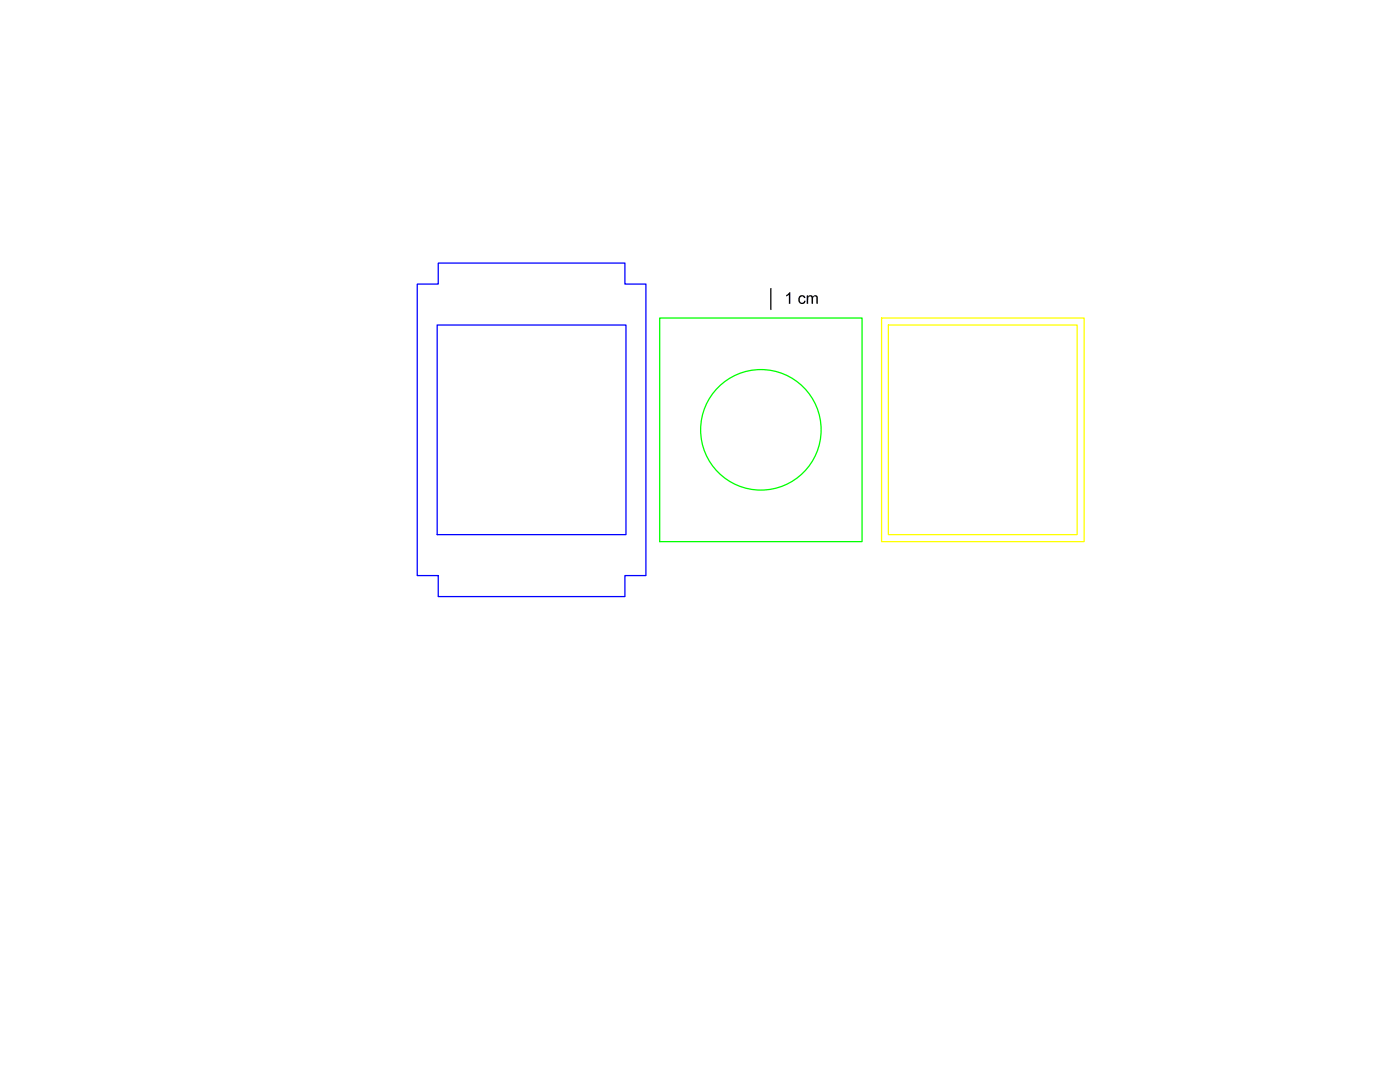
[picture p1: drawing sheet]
<svg xmlns="http://www.w3.org/2000/svg" width="279mm" height="216mm" viewBox="0 0 279 216" stroke-linecap="round" stroke-linejoin="round" font-family="sans-serif">
<path d="M83.3 56.7h4.2v-4.2h37.2v4.2h4.2v58.2h-4.2v4.1h-37.2v-4.1h-4.2zM87.2 64.9h37.7v41.8h-37.7z" fill="none" stroke="#00f" stroke-width=".25"/>
<g fill="none" stroke="#0f0" stroke-width=".25">
<path d="M131.7 63.5h40.3v44.6h-40.3z"/>
<circle cx="151.8" cy="85.8" r="12"/>
</g>
<path d="M153.8 57.6v4.2" fill="none" stroke="#000" stroke-width=".25"/>
<path d="M159.5 59.1a.71 .71 0 0 1 .7-.2 .71 .71 0 0 1 .5 .5l-.2 .1a.45 .45 0 0 0-.6-.3 .45 .45 0 0 0-.3 .6 .46 .46 0 0 0 .3 .6 .46 .46 0 0 0 .6-.4h.3a.78 .78 0 0 1-1.1 .6 .78 .78 0 0 1-.3-1.1zM156.9 58.9l.6-.6h.2v2.3h-.3v-1.8l-.5 .4zM161 58.9h.3v.3a.51 .51 0 0 1 .5-.3 .51 .51 0 0 1 .4 .3 .53 .53 0 0 1 .6-.3 .53 .53 0 0 1 .4 .6v1.1h-.3v-1a.33 .33 0 0 0-.2-.5 .33 .33 0 0 0-.4 .3v1.2h-.3v-1.1a.37 .37 0 0 0-.5-.3 .37 .37 0 0 0-.2 .5v.9h-.3z" fill="#000"/>
<path d="M175.9 63.5h40.5v44.6h-40.5zM177.3 64.9h37.7v41.8h-37.7z" fill="none" stroke="#ff0" stroke-width=".25"/>
</svg>
